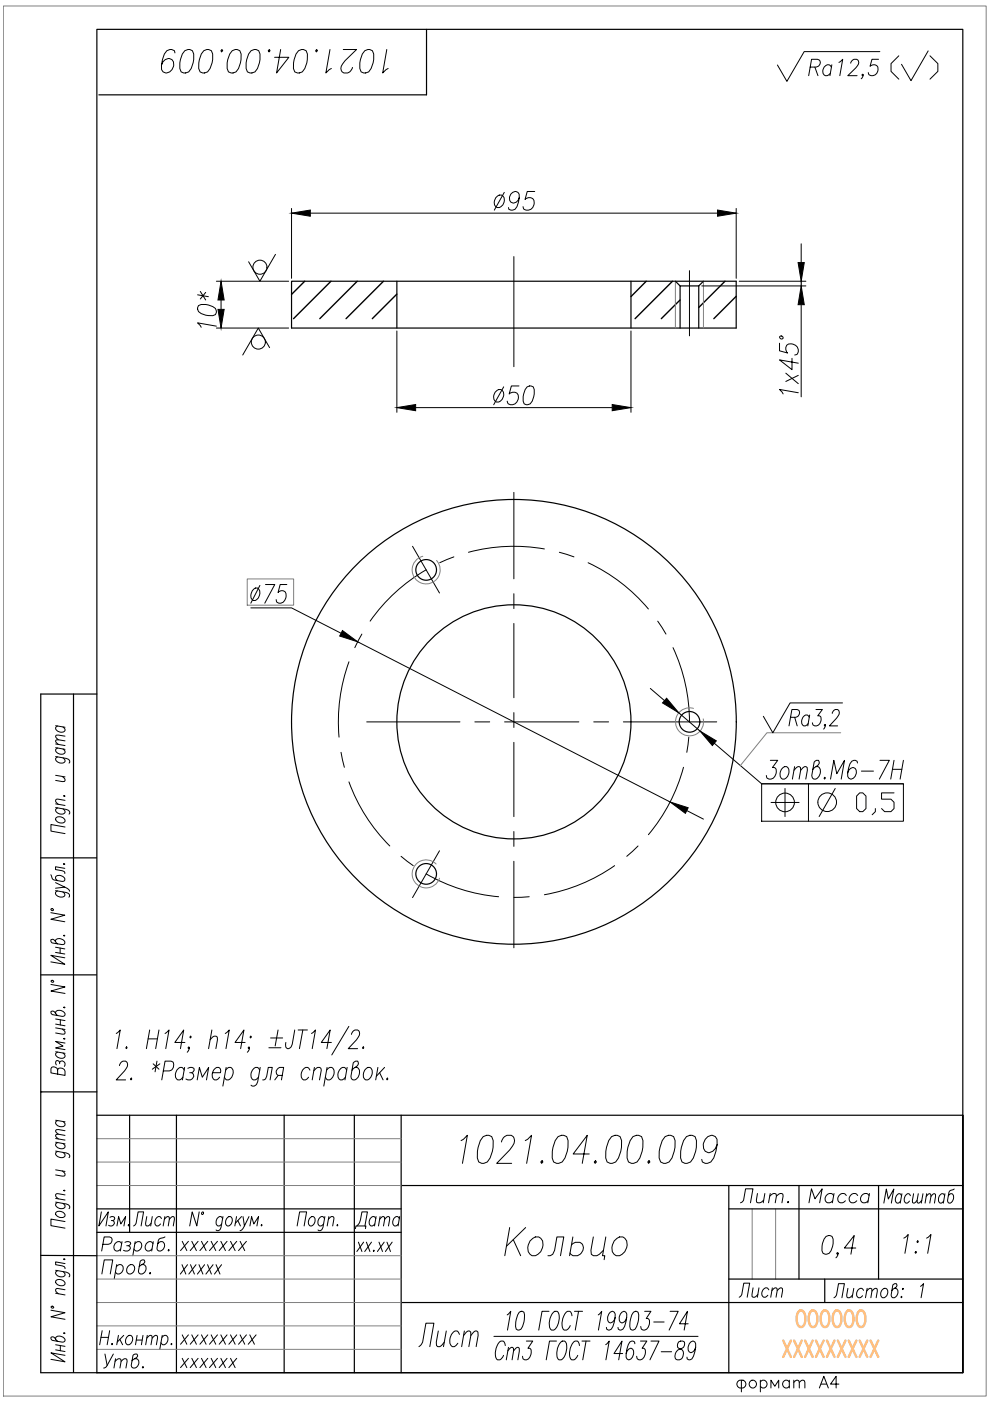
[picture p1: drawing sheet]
<svg xmlns="http://www.w3.org/2000/svg" width="210mm" height="297mm" viewBox="0 0 210 297" stroke-linecap="round" stroke-linejoin="round" font-family="sans-serif">
<defs><g id="words">
<text font-size="11.5" x="105.8" y="268.5">Кольцо</text>
<text font-size="10.1" x="96.7" y="248">1021.04.00.009</text>
<g font-size="8.8">
<text x="33.2" y="16.6">1021.04.00.009</text>
<text x="187.7" y="18">( )</text>
<text x="87.5" y="286.8">Лист</text>
</g>
<text font-size="8.4" x="173.2" y="267.8">0,4</text>
<text font-size="7.1" x="74.1" y="261.8">Дата</text>
<text font-size="7.1" fill="#ffbf7f" x="167.6" y="282.6">OOOOOO</text>
<g font-size="6.6">
<text x="186.3" y="256.5">Масштаб</text>
<text x="20.8" y="291.4">Утв.</text>
<text x="154.9" y="296.3">формат А4</text>
</g>
<g font-size="6.2">
<text x="155.9" y="256.1">Лит.</text>
<text x="170.4" y="256.1">Масса</text>
<text x="27.2" y="261.1">Лист</text>
<text x="155.6" y="276.2">Лист</text>
<text x="175.7" y="276.2">Листов: 1</text>
</g>
<text font-size="5.3" x="74.4" y="266.7">xx.xx</text>
<g font-size="4.9">
<text x="37" y="266.3">xxxxxxx</text>
<text x="37" y="271.3">xxxxx</text>
<text x="37" y="286.1">xxxxxxxx</text>
<text x="37" y="291">xxxxxx</text>
</g>
</g></defs>
<!-- layer: Text -->
<g fill="none" stroke="#000" stroke-width=".21">
<path d="M171.8 14.2h1.2a.85 .85 0 0 0 .9-.7 .85 .85 0 0 0-.6-.9h-1.2l-.6 3.4M172.8 14.2l.6 1.8M176.3 14.2a.82 .82 0 0 0-.8-.5 .82 .82 0 0 0-.8 .5 1.02 1.02 0 0 0-.3 1.2 1.02 1.02 0 0 0 1 .6l.7-.4M176.4 13.7l-.4 2.3M177.9 13.2l.8-.6-.6 3.4M180.4 13.4v-.2a1 1 0 0 1 1.5-.5 .87 .87 0 0 1-.1 1.2l-2 2.1h1.9M183 15.9l-.2 .1-.1-.1 .2-.2a.77 .77 0 0 1-.3 1M186.3 12.6h-1.4l-.4 1.5a.97 .97 0 0 1 1.2-.3 .97 .97 0 0 1 .4 1.2 1.16 1.16 0 0 1-.7 1 1.16 1.16 0 0 1-1.2-.3l-.1-.3M186.5 10.9h-16l-3.7 6.4-2-3.5M58.4 53.9l-3.3 5.7-2.4-4.1M57.2 73.7l-2.4-4.1-3.3 5.7M11.8 158.5l2 .4"/>
<path d="M11.8 157.7l2 .4M11.8 153.9l2 .3M12.2 158.6l-.4 .3a1.18 1.18 0 0 0 2 .7v-.3l-.4-.5M12.2 153.9l-.4 .4a1.18 1.18 0 0 0 2 .6v-.3l-.4-.5M13.8 157.1l-1.9-.2-.1 .3 .6 .6M13.8 156.1l-1.9-.2-.1 .3 .6 .6M167.6 152.1h1.1a.88 .88 0 0 0 .8-.7 .88 .88 0 0 0-.5-1h-1.1l-.6 3.5M168.5 152.1l.5 1.8M171.6 152.1l-.4-.5a1.34 1.34 0 0 0-1.2 .9 1.34 1.34 0 0 0 .4 1.4h.4l.6-.5M171.7 151.6l-.4 2.3M173 150.4h1.4l-1 1.4h.3a1.28 1.28 0 0 1 .3 1.4 1.28 1.28 0 0 1-1.3 .7l-.3-.2-.2-.5M175 153.7l-.1 .2-.1-.2 .1-.1a.92 .92 0 0 1-.3 1"/>
<path d="M176.5 151.3v-.2a.86 .86 0 0 1 1.3-.5 1.25 1.25 0 0 1-.4 1.7l-1.5 1.6h1.7M178.6 149h-11.1l-3.6 6.4-2.1-3.5M11.8 171.2l2.7 .6a.5 .5 0 0 1 .1 .8M11.8 160.4l2.7 .6a.5 .5 0 0 1 .1 .8M11.8 170.4l2 .4M11.8 164.4l2 .3M11.9 173.3a1.22 1.22 0 0 1 1.9 .9 1.18 1.18 0 0 1-2-.7zM12.2 171.3l-.4 .3a1.18 1.18 0 0 0 2 .7v-.3l-.4-.5M12.2 160.5l-.4 .3a1.18 1.18 0 0 0 2 .7v-.3l-.4-.5M13.2 164.6l.6 .6-.2 .5-1.8-.2M13.5 168.7l.3 .1zM13.8 175.3l-3-.5v1.4l3 .5"/>
<path d="M13.8 169.7l-1.9-.2-.1 .4 .6 .6M10.8 193.5l2.9 .5-2.9 .9 2.9 .5M10.8 185.5a1.33 1.33 0 0 0 .7 1.1l1.7 .3 .4-.1 .1-.2a1.17 1.17 0 0 0-1.9-.7v.3l.4 .5M10.9 192.7h.4v.3h-.4zM11.8 199.6v-.3a1.17 1.17 0 0 1 1.9 .7l-.1 .2-.4 .1-2.1-.4-.3-.3 .1-.4a.84 .84 0 0 1 1 .7l.3 .2M11.8 188.8l2.7 .6a.52 .52 0 0 1 .1 .8M11.8 187.1l1.9 1-1.9 .2M12.2 188.9a.5 .5 0 0 0-.4 .3 .5 .5 0 0 0 .1 .5 1.26 1.26 0 0 0 1.8 .2v-.3l-.4-.5M13.5 198.4l.1-.1 .1 .1zM13.5 183.2l.1-.1 .1 .1zM13.7 188.1a1.13 1.13 0 0 1 1 .9M13.7 184.1l-1.9-.3v.6l1.8 .4 .1 .4"/>
<path d="M10.8 208.7l3 .6-3 .8 3 .5M10.9 207.9h.4v.3h-.4zM11.8 200.8l1.9 .4M11.8 201.9l1.9 .4M11.8 214.9v-.4a1.18 1.18 0 0 1 2 .7l-.6 .3-2.1-.4-.3-.3v-.3l.2-.1a.88 .88 0 0 1 .9 .7l.3 .2M11.8 217.9l2 .4M11.8 216l2 .4M11.8 217.1l2 .4M12.7 201v1.1M12.8 216.2v1.1M13.2 218.2l.6 .6-.2 .4-1.8-.2M13.5 213.6h.3l-.2 .1z"/>
<path d="M13.7 203.1l-2.9-.6 2.9 1.9-2.9-.5M24.6 219.1l.9-.7-.7 3.9M31.7 218.4l-.7 3.9M33.7 218.4l-.7 3.9M35 219.1l.8-.7-.7 3.9M40.2 219.9l.2-.2 .1 .2-.1 .2zM44.9 218.4l-.7 3.9M47.8 219.1l.8-.7-.7 3.9M53.2 219.7l.1 .2-.2 .2-.1-.2zM59 218.4l-.7 3.4M62.5 218.4l-.5 3a1.02 1.02 0 0 1-1.1 .9 .96 .96 0 0 1-.3-1.3M63.2 218.4h2"/>
<path d="M64.2 218.4l-.7 3.9M66 219.1l.9-.7-.7 3.9M74 217.6l-3.7 6.1M74.5 219.3l.1-.2a.99 .99 0 0 1 1.5-.5 1.09 1.09 0 0 1-.1 1.3l-2.2 2.4h2M11.8 237.5l2 .3M11.8 223l2 .3M12.2 237.6l-.4 .3a1.18 1.18 0 0 0 2 .6v-.2l-.4-.5M12.2 226.8a.78 .78 0 0 0-.6-.6 .78 .78 0 0 0-.8 .4v.9l3 .5v-.9a.87 .87 0 0 0-.7-.6 .87 .87 0 0 0-.9 .3v.9M12.2 223.1l-.4 .3a1.18 1.18 0 0 0 2 .6v-.3l-.4-.4M12.6 225.2a.61 .61 0 0 1 .7-.3 .61 .61 0 0 1 .5 .5l-.2 .7M12.6 225.5l-.1-.5-.6-.1-.1 .3 .1 .6M13.5 220.2l.3 .1h-.2z"/>
<path d="M13.8 239.7l-1.9-.2-.1 .4 .6 .6M13.8 221.1l-2-.3 1.6 1-1.6 .4 2 .3M25.3 225.9l.1-.2a.97 .97 0 0 1 1.5-.5 1.08 1.08 0 0 1-.1 1.3l-2.2 2.5h2M26.8 222l.2 .1-.2 .2-.1-.2zM27.7 228.8l.1-.2 .1 .2-.1 .2zM31.4 220.3h2M32.5 225.6l1.2 1.1M33.3 225l-.4 2.2M33.9 225.6l-1.6 1.1M34.6 227.1h1.3a1.27 1.27 0 0 0 .8-1.9l-.4-.2h-1.3l-.7 4M39.1 226.9l-.5-.6a1.55 1.55 0 0 0-1.3 2.3l.4 .4h.4l.7-.6M39.1 226.3l-.4 2.7"/>
<path d="M39.2 221h-2.1l1.9-2.6-.7 3.9M39.8 226.5l.5-.2 .8 .2 .1 .4-.2 .3-.8 .2M40.1 222.1l-.1 .2-.1-.2 .1-.1a.97 .97 0 0 1-.3 1.1M40.6 227.4a.81 .81 0 0 1 .5 .9 .81 .81 0 0 1-.7 .7h-.6l-.4-.2M41.8 229l.5-2.7 .6 2.1 1.3-2.1-.4 2.7M44.5 220.5l.9-.8h.4l.3 .2v.6l-.3 1.8M45 227.4h1.7a.73 .73 0 0 0-.1-.9 .73 .73 0 0 0-1 0 1.59 1.59 0 0 0-.1 2.5h.4l.7-.6M47.8 226.9l.7-.6h.4a1.54 1.54 0 0 1 .4 1.6 1.54 1.54 0 0 1-1.3 1.1l-.4-.6M47.9 226.3l-.6 4M52 221h-2.2l1.9-2.6-.7 3.9M52.9 222.1l-.2 .2-.1-.2 .2-.1a.94 .94 0 0 1-.4 1.1M55.1 226.9a.75 .75 0 0 0-1.2-.4 1.59 1.59 0 0 0-.2 2.5h.4l.7-.6"/>
<path d="M55.2 226.3l-.6 3a1.04 1.04 0 0 1-1.1 1l-.3-.2M55.7 229l.6-.2 .2-.6 .4-1.9h.8l-.4 2.7M57 222.1h2.6M57.4 220.1h2.5M59 228l-.7 1M59.8 228h-.8a.94 .94 0 0 1-.4-.9 .94 .94 0 0 1 .7-.8h.8l-.4 2.7M65.7 226.9l-.5-.6a1.53 1.53 0 0 0-1.3 1 1.53 1.53 0 0 0 .5 1.7h.4l.6-.6M66.5 227.1l.9-.8h.4l.2 .2 .1 .4-.4 2.1M66.7 226.3l-.5 2.7M69.2 226.9l.7-.6h.4a1.53 1.53 0 0 1 .5 1.6 1.53 1.53 0 0 1-1.3 1.1l-.5-.6M69.3 226.3l-.6 4M70.3 221h-2.2l1.9-2.6-.7 3.9"/>
<path d="M73.5 226.9l-.5-.6a1.53 1.53 0 0 0-1.3 1 1.53 1.53 0 0 0 .4 1.7h.5l.6-.6M73.6 226.3l-.5 2.7M75.3 226.3h.4a1.53 1.53 0 0 1 .4 1.6 1.53 1.53 0 0 1-1.3 1.1l-.3-.4-.1-.4 .5-2.8 .5-.4h.4l.1 .2a1.14 1.14 0 0 1-.9 1.3l-.4 .4M77 222l.1 .1-.1 .2-.1-.2zM77.7 226.5l.7-.2a1.53 1.53 0 0 1 .4 1.6 1.53 1.53 0 0 1-1.3 1.1 1.59 1.59 0 0 1 .2-2.5zM80.1 226.3l-.4 2.7M80.5 227.4l.7 1.6M81.5 226.3l-1.7 1.9M82.1 228.6l.1 .2-.1 .2-.1-.2zM11.8 254.9l2.7 .5a.5 .5 0 0 1 .1 .9M11.8 244.1l2.7 .5a.5 .5 0 0 1 .1 .8M11.8 254.1l2 .3"/>
<path d="M11.8 248l2 .4M11.8 242.2l2 .3M11.8 241.4l2 .3M11.9 257a1.22 1.22 0 0 1 1.9 .8 1.18 1.18 0 0 1-2-.6zM12.2 255l-.4 .3a1.18 1.18 0 0 0 2 .6v-.3l-.4-.5M12.2 244.1l-.4 .4a1.18 1.18 0 0 0 2 .6v-.3l-.4-.5M12.2 242.3l-.4 .3a1.18 1.18 0 0 0 2 .6v-.3l-.4-.5M13.2 248.3l.6 .6-.2 .4-1.8-.2M13.5 252.4h.3l-.2 .1zM13.8 259l-3-.5v1.4l3 .5M13.8 253.3l-1.9-.2-.1 .5 .6 .6M13.8 240.7l-1.9-.2-.1 .4 .6 .6"/>
<path d="M21.5 256.9l-.5 3 2-3-.5 3M23.3 258.1l.4-.2 .6 .2-.1 .6-.6 .1M23.9 258.8l.3 .3a.73 .73 0 0 1-.3 .8 .73 .73 0 0 1-.9-.1M24.8 259.9l.4-2 .4 1.6 1-1.6-.3 2M42.2 256.9l-.5 3-.9-3-.6 3M42.8 257h.3l.1 .2-.3 .3-.1-.1zM47.2 258.4l-.4-.5a1.15 1.15 0 0 0-.9 .8 1.15 1.15 0 0 0 .3 1.2h.3l.5-.4M47.3 257.9l-.6 2.7a.56 .56 0 0 1-.9 .2M48.3 258.1l.6-.2a1.16 1.16 0 0 1 .3 1.2 1.16 1.16 0 0 1-1 .8 1.2 1.2 0 0 1 .1-1.8zM50.2 257.9l-.4 2M50.4 258.8l.6 1.1M51.2 257.9l-1.3 1.5"/>
<path d="M51.5 257.9l.3 2 1-2M51.8 259.9a1.23 1.23 0 0 1-.9 1M53 259.9l.3-2 .5 1.6 1-1.6-.3 2M55.4 259.8l.1-.1 .1 .1-.2 .1zM63 259.9l.5-3h1.5l-.5 3M65.6 258.4l.5-.5h.3a1.14 1.14 0 0 1 .3 1.3 1.14 1.14 0 0 1-.9 .7 1.06 1.06 0 0 1-.2-1.5zM68.8 258.4l-.4-.5a1.15 1.15 0 0 0-.9 .8 1.15 1.15 0 0 0 .3 1.2h.3l.5-.4M68.9 257.9l-.6 2.7a.53 .53 0 0 1-.9 .2M69.6 258.5l.7-.6 .5 .2-.3 1.8M69.7 257.9l-.3 2M71.4 259.8l.2-.1v.1l-.1 .1zM10.8 277.8l3 .5-3 .9 3 .5"/>
<path d="M10.9 277h.4v.3h-.4zM11.8 269.3l2.7 .6 .3 .4-.2 .4M11.8 274.2l2 .4M11.9 271.4a1.22 1.22 0 0 1 1.9 .9 1.18 1.18 0 0 1-2-.7zM12.2 269.4l-.4 .3a1.18 1.18 0 0 0 2 .7v-.3l-.4-.5M13.5 267h.3l-.2 .1zM13.8 273.5l-1.9-.3-.1 .5 .6 .6M13.8 267.9l-2-.4v.6l1.8 .5 .2 .4M21.6 270.1l.5-3h1.8l-.5 3M21.8 263.8h1.2a.81 .81 0 0 0 .7-.7 .81 .81 0 0 0-.5-.8h-1.1l-.5 2.9M24.7 268.5a.8 .8 0 0 1 1-.3 .8 .8 0 0 1 .4 1.1 .86 .86 0 0 1-.7 .8 .86 .86 0 0 1-.9-.4M24.8 268.1l-.6 3"/>
<path d="M25.8 263.7a.86 .86 0 0 0-1-.4 .86 .86 0 0 0-.6 .8 .79 .79 0 0 0 .3 1.1 .79 .79 0 0 0 1.1-.4M25.9 263.2l-.4 2M26.5 263.4a.77 .77 0 0 1 1.2 .3l-.5 .4h-.3M27.1 268.5a.79 .79 0 0 1 1.1-.3 .79 .79 0 0 1 .3 1.1 .83 .83 0 0 1-.8 .8 .83 .83 0 0 1-.9-.8zM27.2 264.1l.4 .3a.69 .69 0 0 1-.5 .8l-.9-.1M28.6 263.7a.78 .78 0 0 1 .7-.5 .78 .78 0 0 1 .7 .5 1.08 1.08 0 0 1-.2 1.2 1.08 1.08 0 0 1-1.2 .2l-.2-.3M28.7 263.2l-.5 3M30.1 268.1a.88 .88 0 0 1 .9 .6 .88 .88 0 0 1-.3 1 .77 .77 0 0 1-1.3 .1l-.1-.3 .4-2.1 .4-.3h.4l.2 .4-.2 .3-1 .7M31.7 270l.1-.2 .1 .2-.1 .1zM32.4 263.7a.86 .86 0 0 0-.9-.4 .86 .86 0 0 0-.7 .8 .78 .78 0 0 0 .4 1.1 .78 .78 0 0 0 1-.4M32.5 263.2l-.3 2M35 262.3l-1 .3-.4 .4-.3 2a1 1 0 0 0 1.4-.1 1 1 0 0 0 0-1.4v-.1a.82 .82 0 0 0-1.2 .3"/>
<path d="M107.5 278.8l.8-.8-.7 4M110.1 278.2l.4-.2 .6 .2a4.8 4.8 0 0 1-.6 3.6l-.4 .2-.6-.2a4.6 4.6 0 0 1 .6-3.6zM116.4 278h-1.5l-.7 4M117.4 278.2l.2-.2h.5a3 3 0 0 1-.7 4h-.5a2.99 2.99 0 0 1 .5-3.8zM121.3 279l-.3-.8-.2-.2a1.15 1.15 0 0 0-1.2 1 2.61 2.61 0 0 0 0 3 1.18 1.18 0 0 0 1.3-.9M121.8 278h1.7M122.7 278l-.7 4M126.8 278.8l.8-.8-.7 4M130.4 279.4a1.19 1.19 0 0 1-1 1.1 1.2 1.2 0 0 1-.3-1.9l.3-.4 .4-.2 .4 .2a4.1 4.1 0 0 1-.6 3.6l-.6 .2-.4-.2v-.4M132.9 279.4a1.19 1.19 0 0 1-1.1 1.1 1.2 1.2 0 0 1-.3-1.9l.8-.6 .4 .2a4.1 4.1 0 0 1-.6 3.6l-.7 .2-.3-.2-.1-.4M134.3 278.2l.4-.2 .6 .2a4.6 4.6 0 0 1-.7 3.6l-.4 .2-.5-.2a4.6 4.6 0 0 1 .6-3.6zM136.7 278h1.3l-1 1.5h.4a1.53 1.53 0 0 1-1.1 2.5l-.3-.2-.1-.6"/>
<path d="M142.1 278h1.7l-1.9 4M191.6 262.5l1-.8-.7 4M194 265.5l.2-.2 .1 .2-.2 .2zM194.6 263.1l.1 .2-.2 .2-.1-.2zM196.5 262.5l.9-.8-.7 4M11.8 283.9v-.3a1.18 1.18 0 0 1 2 .7l-.6 .3-2.1-.4-.3-.4v-.3h.2a.88 .88 0 0 1 .9 .6l.3 .3M11.8 285.1l2 .4M11.8 286.2l2 .4M12.8 285.3v1.1M13.5 282.6l.3 .1-.2 .1zM13.8 287.4l-3-.6 3 1.9-3-.5M21.4 283.5h1.6"/>
<path d="M21.7 282.1l-.6 3M23.2 282.1l-.5 3M25.1 283.1l-.3 2M26.2 283.1l-1.3 1.4M26.8 283.5a.69 .69 0 0 1 1.1-.2 1.19 1.19 0 0 1-.9 1.8 .99 .99 0 0 1-.2-1.6zM29.1 283.1l-.4 2M30.3 283.1l-.3 2M31.1 283.7l.7-.6 .4 .2-.2 1.8M31.2 283.1l-.3 2M32.3 283.7l.6-.6 .5 .2-.2 1.8M34.3 283.5l.6-.4h.3a1.13 1.13 0 0 1 .3 1.3 1.13 1.13 0 0 1-1 .7l-.4-.4M34.4 283.1l-.5 3"/>
<path d="M104.7 283.3h43.3M107.1 285.3l-.2-.8-.2-.2a1.63 1.63 0 0 0-1.5 1.6 2.43 2.43 0 0 0 .3 2.4 1.18 1.18 0 0 0 1.3-.9M107.7 286.4l.7-.7 .5 .2-.3 2.4M107.8 285.7l-.5 2.6M108.9 286.4l.8-.7 .4 .2-.3 2.4M111.6 284.3h1.4l-1.1 1.6h.4a1.62 1.62 0 0 1-.7 2.4l-.7-.2-.1-.6M118 284.3h-1.5l-.7 4M118.9 284.5l.3-.2h.5a2.79 2.79 0 0 1-.1 3.4l-.6 .6h-.5a2.79 2.79 0 0 1 .1-3.4zM122.9 285.3l-.3-.8-.2-.2a1.63 1.63 0 0 0-1.5 1.6 2.43 2.43 0 0 0 .3 2.4 1.18 1.18 0 0 0 1.3-.9M123.4 284.3h1.7M124.3 284.3l-.7 4M128.4 285.1l.8-.8-.7 4"/>
<path d="M132 287h-1.8l1.7-2.7-.7 4M134.6 284.9l-.1-.4-.3-.2-.7 .2a5.7 5.7 0 0 0-.8 3.2l.2 .4 .4 .2a1.41 1.41 0 0 0 1-1 1.41 1.41 0 0 0-.5-1.4 1.19 1.19 0 0 0-1 1.1M135.8 284.3h1.3l-.9 1.6h.3a1.53 1.53 0 0 1-1 2.4l-.4-.2-.1-.6M138 284.3h1.7l-1.9 4M138.6 280.3h2.2M140.2 286.6h2.2M143.9 284.5a.9 .9 0 0 0 .4 1.5 1.23 1.23 0 0 1 .5 1.5 1.23 1.23 0 0 1-1.2 .8l-.4-.2a1.64 1.64 0 0 1 1.4-2.2 1.09 1.09 0 0 0 .5-1.4l-.3-.2zM145.9 280.7h-1.8l1.7-2.7-.7 4M147.5 285.7a1.22 1.22 0 0 1-1.1 1.1 1.41 1.41 0 0 1-.5-1.4 1.41 1.41 0 0 1 1.1-1.1l.3 .2a4.1 4.1 0 0 1-.6 3.6l-.7 .2-.3-.2v-.4"/>
<circle cx="55.1" cy="56.7" r="1.49"/>
<circle cx="54.8" cy="72.5" r="1.49"/>
</g>
<!-- layer: 0 -->
<g fill="none" stroke="#000" stroke-width=".25">
<path d="M20.5 6.2h183.6v284.8h-183.6zM90.4 6.2v13.9h-69.4M61.8 59.6h94.3v10h-94.3zM84.1 59.6v10M133.8 59.6v10M143.2 59.6l1 1M149.1 59.6l-.9 1M148.2 60.6h-4v9M148.2 60.6v9M15.6 147.2v143.8M20.5 147.2h-11.9v143.8h195.5M8.6 181.9h11.9"/>
<path d="M8.6 206.7h11.9M8.6 231.5h.1M8.6 231.5h11.9M20.5 236.5h183.6M27.5 236.5v24.8M37.4 236.5v54.5M60.2 236.5v54.5M75.1 236.5v54.5M85.1 236.5v54.5M20.5 256.3h64.6M85.1 251.4h119M154.5 251.4v39.6"/>
<path d="M154.5 256.3h49.6M169.4 251.4v19.8M186.3 251.4v19.8M8.6 266.2h11.9M20.5 261.3h64.6M85.1 276.2h119M154.5 271.2h49.6M204.1 291v-54.5v54.5"/>
<circle cx="90.4" cy="120.8" r="2.19"/>
<circle cx="109" cy="153" r="47.2"/>
<circle cx="109" cy="153" r="24.8"/>
<circle cx="146.2" cy="153" r="2.19"/>
<circle cx="90.4" cy="185.3" r="2.19"/>
</g>
<!-- layer: Slim -->
<g fill="none" stroke="#808080" stroke-width=".21">
<path d="M.7 1.3h208.4v294.7h-208.4zM143.2 59.6v10M149.1 59.6v10M89.6 117.9a2.97 2.97 0 0 0-2 4.1 2.97 2.97 0 0 0 4.4 1.3 2.97 2.97 0 0 0 .6-4.5M52.4 122.7h9.9v5.6h-9.9zM147 150.2a2.97 2.97 0 0 0-3.8 2.5 2.97 2.97 0 0 0 3.1 3.3 2.97 2.97 0 0 0 2.8-3.6M92.5 183.2a2.97 2.97 0 0 0-4.5 .3 2.97 2.97 0 0 0 1 4.4 2.97 2.97 0 0 0 4.2-1.7M20.5 246.4h64.6M20.5 241.4h64.6M20.5 251.4h64.6M159.5 256.3v14.9M164.5 256.3v14.9"/>
<path d="M20.5 271.2h64.6M20.5 266.2h64.6M20.5 276.2h64.6M20.5 286.1h64.6M20.5 281.1h64.6"/>
</g>
<!-- layer: Wide -->
<g fill="none" stroke="#ffbf7f" stroke-width=".51">
<path d="M166.1 284.2l1.6 3.5M167.7 284.2l-1.6 3.5M168.4 284.2l1.6 3.5M170 284.2l-1.6 3.5M170.7 284.2l1.6 3.5M172.3 284.2l-1.6 3.5M173 284.2l1.6 3.5M174.6 284.2l-1.6 3.5M175.3 284.2l1.6 3.5M176.9 284.2l-1.6 3.5M177.6 284.2l1.7 3.5M179.3 284.2l-1.7 3.5"/>
<path d="M179.9 284.2l1.7 3.5M181.6 284.2l-1.7 3.5M182.3 284.2l1.6 3.5M183.9 284.2l-1.6 3.5M184.6 284.2l1.6 3.5M186.2 284.2l-1.6 3.5"/>
</g>
<!-- layer: Hatch -->
<path d="M64.6 59.6l-2.8 2.8M70.2 59.6l-8 8M75.7 59.6l-7.9 8M81.3 59.6l-7.9 8M137 59.6l-3.2 3.3M142.6 59.6l-8 8M153.7 59.6l-5.5 5.6M84.1 62.4l-5.2 5.2M144.2 63.6l-4 4M156.1 62.8l-4.8 4.8" fill="none" stroke="#000" stroke-width=".3"/>
<!-- layer: Ax -->
<g fill="none" stroke="#000" stroke-width=".21">
<path d="M109 54.4v23.3M146.2 57.4v13.8M87.5 115.8l5.7 9.9M96.2 118.1l-3 1.2M109 104.4v18.3M115.4 116.4a37.2 37.2 0 0 0-16.1 .7M118.6 117.1l3.1 1M124.7 119.3a37.2 37.2 0 0 1 12.8 9.8M76.7 134.4l-1.5 2.9M90.4 120.8a37.2 37.2 0 0 0-11.9 10.9M109 125.9v3.1M109 132.2v15.7"/>
<path d="M139.5 131.7l1.7 2.7M142.7 137.3a37.2 37.2 0 0 1 3.5 15.7M72.3 159.5l.7 3.2M74 140.3a37.2 37.2 0 0 0-2.1 16M77.8 153.1h19.7M100.7 153.1h3.1M107 153.1h15.7M109 151.1v3.1M109 157.4v15.7M125.9 153.1h3.1M132.2 153.1h19.8M146 156.3l-.4 3.2"/>
<path d="M74 165.8a37.2 37.2 0 0 0 8.6 13.6M109 176.3v3.2M135.3 179.4l-2.4 2.2M144.9 162.7a37.2 37.2 0 0 1-7.4 14.3M85 181.6l2.6 1.9M90.4 185.3a37.2 37.2 0 0 0 15.3 4.8M93.2 180.4l-5.7 9.9M109 182.6v18.4M112.2 190.1l-3.2 .2M130.3 183.5a37.2 37.2 0 0 1-14.9 6.2"/>
</g>
<!-- layer: Dim -->
<g fill="none" stroke="#000" stroke-width=".21">
<path d="M45.9 59.6h15.3M61.8 44.2v14.8M65.8 45.2h86.3M105.1 41.9a.97 .97 0 0 1 .9-.6 .97 .97 0 0 1 .9 .6 1.56 1.56 0 0 1-1.5 2.1 1.3 1.3 0 0 1-.3-2.1zM106.9 40.8l-2.1 3.8M110.1 41.9a1.21 1.21 0 0 1-1.8 1 1.32 1.32 0 0 1-.1-1.7 1.32 1.32 0 0 1 1.6-.4l.3 .4a4.7 4.7 0 0 1-.9 3.2l-.9 .2-.4-.2-.1-.4M113.4 40.6h-1.6l-.5 1.7a1.11 1.11 0 0 1 1.5-.3 1.11 1.11 0 0 1 .4 1.4 1.32 1.32 0 0 1-2.2 .8l-.1-.4M156.1 44.2v14.8M156.7 59.6h14.2M169.9 51.7v4M169.9 59.6v1M41.9 62.5l2.3 .4"/>
<path d="M42.1 64.8a3.6 3.6 0 0 1 3.6 .6l.2 .5-.2 .8a3.7 3.7 0 0 1-3.6-.6l-.2-.5zM42.5 61.8l1.1 1.8M43.6 62l-1.1 1.4M45.9 69.2l-4-.7 .8 .9M45.9 69.6h15.3M46.9 63.6v2M84.1 70.2v17.2M133.8 70.2v17.2M148.8 60.6h22.1M165.3 72.8v1.6l1.7 .4a1.1 1.1 0 0 1-.3-1.4 1.1 1.1 0 0 1 1.4-.4 1.3 1.3 0 0 1 1.1 .8 1.3 1.3 0 0 1-.3 1.4l-.4 .1M166.6 79.1l2.7 2.2M167.9 76v2.4l-2.6-2.1 4 .7"/>
<path d="M169.3 79.6l-2.7 1.3M169.9 64.6v19.5M88.1 86.4h41.7M105 83.2a.97 .97 0 0 1 .9-.6 .97 .97 0 0 1 .9 .6 1.57 1.57 0 0 1-1.6 2 1.32 1.32 0 0 1-.2-2zM106.8 82l-2.1 3.8M110 81.8h-1.6l-.4 1.7a1.11 1.11 0 0 1 1.4-.2 1.11 1.11 0 0 1 .5 1.4 1.3 1.3 0 0 1-.9 1 1.3 1.3 0 0 1-1.4-.3l-.1-.4M111.8 82l.5-.2 .8 .2a3.6 3.6 0 0 1-.7 3.6l-.5 .2-.8-.2a3.6 3.6 0 0 1 .7-3.6zM169.3 83.3l-4-.7 .7 .9M53.2 128.9h8.6l10.5 5.4M53.9 124.9l.3-.2h.4a1.54 1.54 0 0 1 .4 1.6 1.54 1.54 0 0 1-1.3 1 1.58 1.58 0 0 1 .2-2.4zM55.1 124.1l-1.9 3.8M56.3 123.9h2l-2.2 4"/>
<path d="M60.8 123.9h-1.4l-.4 1.7a.97 .97 0 0 1 1.6 .2 1.57 1.57 0 0 1-1.5 2.1l-.4-.2-.1-.6M75.8 136.1l66.3 33.9M137.9 146l3 2.5M143.9 151.1l4.5 3.9M151.5 157.6l10 8.6h30M145.6 171.9l3.5 1.8M161.5 166.2h30v7.9h-30zM163.3 161.2h1.6l-1.1 1.5h.4a1.47 1.47 0 0 1 .2 1.6 1.47 1.47 0 0 1-1.3 .9l-.4-.2-.2-.6M163.5 170.1h5.9M166 162.7l.8-.2a1.53 1.53 0 0 1 .4 1.6 1.53 1.53 0 0 1-1.3 1.1 1.59 1.59 0 0 1 .1-2.5zM166.4 167.2v5.9M168.3 163.3l.9-.8 .5 .2 .1 .6-.4 1.9"/>
<path d="M168.5 162.5l-.5 2.7M169.8 163.3l.8-.8 .5 .2 .1 .6-.4 1.9M171.4 166.2v7.9M173 162.5h.4a1.53 1.53 0 0 1 .5 1.6 1.53 1.53 0 0 1-1.3 1.1l-.3-.2-.2-.6 .5-2.8 .5-.4h.4l.1 .2a1.15 1.15 0 0 1-.9 1.3l-.4 .4M174.9 164.8l.1 .2-.2 .2-.1-.2zM176.1 165.2l.7-4 .6 2.8 1.7-2.8-.7 4M177.1 167.2l-3.4 5.9M181.8 161.8l-.1-.4-.4-.2-.7 .2a5.1 5.1 0 0 0-.9 3.2l.3 .4 .3 .2a1.45 1.45 0 0 0 1-2.3l-.4-.2a1.28 1.28 0 0 0-1.2 1.2M182.3 168.1h.6l.7 .7v2.6l-.7 .7h-.6l-.7-.7v-2.6zM182.6 163.5h2.6M185.6 171.4v.7l-.7 .6M186.6 161.2h2l-2.2 4"/>
<path d="M189.2 163.1h2M189.6 168.1h-2.7v1.3h2l.7 .7v1.3l-.7 .7h-1.3l-.7-.7M189.6 161.2l-.7 4M191.5 161.2l-.7 4"/>
<circle cx="165.7" cy="71.6" r=".35"/>
<circle cx="166.5" cy="170.1" r="1.98"/>
<circle cx="175.4" cy="170.1" r="1.98"/>
</g>
<path d="M61.8 45.2l4-.7v1.3zM152.1 44.5l4 .7-4 .6zM169.2 55.7h1.3l-.6 3.9zM46.9 59.6l.6 4h-1.3zM46.2 65.6h1.3l-.6 4zM169.9 60.6l.6 4h-1.3zM84.1 86.4l4-.6v1.3zM129.8 85.8l4 .6-4 .7zM72.6 133.7l3.2 2.4-3.8-1.2zM141.3 148l2.6 3.1-3.4-2.1zM148.4 155l3.5 2.1-.9 1zM142.1 170l3.8 1.3-.6 1.1z" fill="#000" stroke="#000" stroke-width=".21"/>
<!-- layer: 0 -->
<path d="M178.3 155.4h-15.7l-5.6 6.9" fill="none" stroke="#808080" stroke-width=".21"/>
<use href="#words"/>
</svg>
